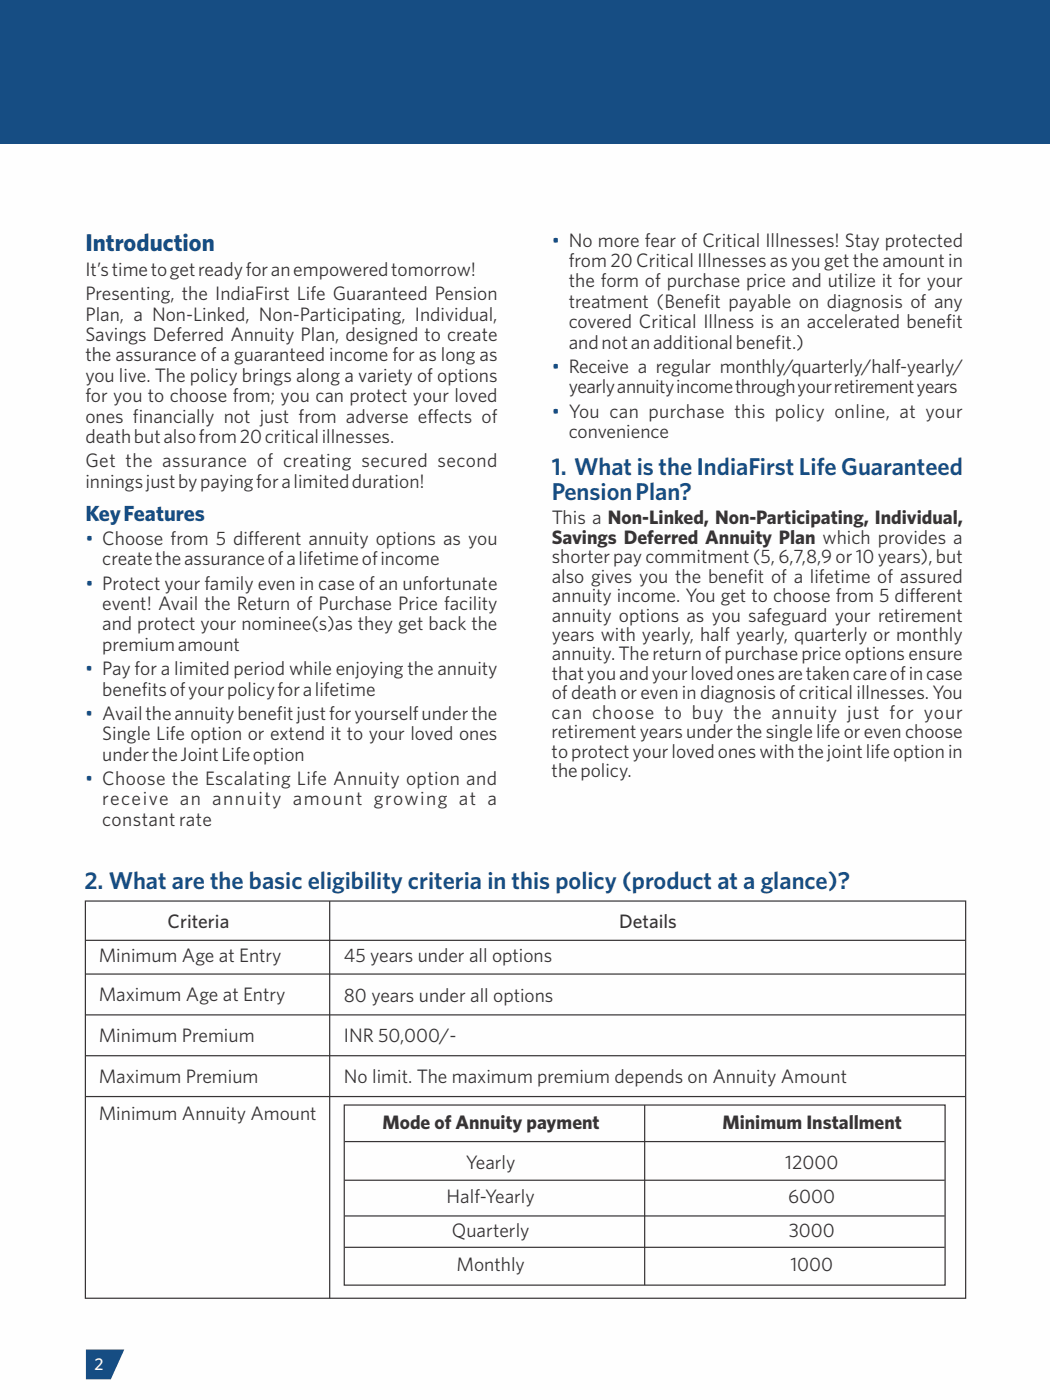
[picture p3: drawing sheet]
<svg xmlns="http://www.w3.org/2000/svg" width="152mm" height="203mm" viewBox="0 0 152 203" stroke-linecap="round" stroke-linejoin="round" font-family="sans-serif">
<defs><g id="words">
<g font-size="3.5" fill="#164d83">
<text x="12.4" y="36.5">Introduction</text>
<text x="80.1" y="68.9">1. What is the IndiaFirst Life Guaranteed</text>
<text x="80.1" y="72.6">PensionPlan?</text>
<text x="12.2" y="129">2. What are the basic eligibility criteria in this policy (product at a glance)?</text>
</g>
<text font-size="3.2" fill="#164d83" x="12.4" y="75.6">KeyFeatures</text>
<g font-size="2.8" fill="#164d83">
<text x="80.1" y="35.8">• No more fear of Critical Illnesses! Stay protected</text>
<text x="80.1" y="54.1">• Receive a regular monthly/quarterly/half-yearly/</text>
<text x="80.1" y="60.6">• You can purchase this policy online, at your</text>
<text x="12.4" y="79.1">• Choose from 5 different annuity options as you</text>
<text x="12.4" y="85.6">• Protect your family even in case of an unfortunate</text>
<text x="12.4" y="98">• Pay for a limited period while enjoying the annuity</text>
<text x="12.4" y="104.5">• Availtheannuitybenefitjustforyourselfunderthe</text>
<text x="12.4" y="113.9">• Choose the Escalating Life Annuity option and</text>
</g>
<g font-size="2.8" fill="#373435">
<text x="12.4" y="40">It’stimetogetreadyforanempoweredtomorrow!</text>
<text x="82.6" y="41.7">the form of purchase price and utilize it for your</text>
<text x="82.6" y="38.7">from 20 Critical Illnessesas you get the amount in</text>
<text x="12.4" y="46.5">Plan, a Non-Linked, Non-Participating, Individual,</text>
<text x="12.4" y="43.6">Presenting, the IndiaFirst Life Guaranteed Pension</text>
<text x="82.6" y="47.6">covered Critical Illness is an accelerated benefit</text>
<text x="82.6" y="44.7">treatment (Benefit payable on diagnosis of any</text>
<text x="12.4" y="52.4">the assurance of a guaranteed income for as long as</text>
<text x="12.4" y="49.5">Savings Deferred Annuity Plan, designed to create</text>
<text x="82.6" y="50.6">andnotanadditionalbenefit.)</text>
<text x="12.4" y="58.4">for you to choose from; you can protect your loved</text>
<text x="12.4" y="55.4">you live. The policy brings along a variety of options</text>
<text x="82.5" y="57.1">yearlyannuityincomethroughyourretirementyears</text>
<text x="12.4" y="64.3">deathbutalsofrom20criticalillnesses.</text>
<text x="12.4" y="61.3">ones financially not just from adverse effects of</text>
<text x="82.5" y="63.6">convenience</text>
<text x="12.4" y="70.8">inningsjustbypayingforalimitedduration!</text>
<text x="12.4" y="67.8">Get the assurance of creating secured second</text>
<text x="80.1" y="76.1">This a Non-Linked, Non-Participating, Individual,</text>
<text x="14.9" y="82">createtheassuranceofalifetimeofincome</text>
<text x="80.1" y="81.8">shorterpaycommitment(5,6,7,8,9or10 years),but</text>
<text x="80.1" y="78.9">Savings Deferred Annuity Plan which provides a</text>
<text x="14.9" y="88.5">event! Avail the Return of Purchase Price facility</text>
<text x="80.1" y="87.4">annuity income. You get to choose from 5 different</text>
<text x="80.1" y="84.6">also gives you the benefit of a lifetime of assured</text>
<text x="14.8" y="94.5">premiumamount</text>
<text x="14.8" y="91.5">and protect your nominee(s)as they get back the</text>
<text x="80.1" y="95.9">annuity. The return of purchase price options ensure</text>
<text x="80.1" y="93">years with yearly, half yearly, quarterly or monthly</text>
<text x="80.1" y="90.2">annuity options as you safeguard your retirement</text>
<text x="14.8" y="101">benefitsofyourpolicyforalifetime</text>
<text x="80.1" y="101.5">of death or even in diagnosis of critical illnesses. You</text>
<text x="80.1" y="98.7">thatyouandyourlovedonesaretakencareofincase</text>
<text x="14.8" y="107.4">Single Life option or extend it to your loved ones</text>
<text x="80.1" y="107.2">retirementyearsunderthesinglelifeorevenchoose</text>
<text x="80.1" y="104.3">can choose to buy the annuity just for your</text>
<text x="14.8" y="110.4">undertheJointLifeoption</text>
<text x="80.1" y="112.8">thepolicy.</text>
<text x="80.1" y="110">toprotectyourlovedoneswiththejointlifeoptionin</text>
<text x="14.8" y="119.9">constant rate</text>
<text x="14.8" y="116.9">receive an annuity amount growing at a</text>
<text x="24.3" y="134.7">Criteria</text>
<text x="89.9" y="134.7">Details</text>
<text x="14.3" y="139.6">Minimum Age at Entry</text>
<text x="49.9" y="139.7">45 years under all options</text>
<text x="14.3" y="145.3">Maximum Age at Entry</text>
<text x="49.9" y="145.4">80 years under all options</text>
<text x="14.3" y="151.2">Minimum Premium</text>
<text x="49.9" y="151.3">INR 50,000/-</text>
<text x="14.3" y="157.2">Maximum Premium</text>
<text x="49.9" y="157.2">No limit. The maximum premium depends on Annuity Amount</text>
<text x="14.3" y="162.6">Minimum Annuity Amount</text>
<text x="55.5" y="163.9">Mode of Annuity payment</text>
<text x="104.8" y="163.9">Minimum Installment</text>
<text x="67.6" y="169.7">Yearly</text>
<text x="114" y="169.7">12000</text>
<text x="64.8" y="174.6">Half-Yearly</text>
<text x="65.6" y="179.6">Quarterly</text>
<text x="114.4" y="174.6">6000</text>
<text x="114.5" y="179.6">3000</text>
<text x="66.3" y="184.5">Monthly</text>
<text x="114.7" y="184.5">1000</text>
</g>
<text font-size="2.5" fill="#fefefe" x="13.7" y="198.9">2</text>
</g></defs>
<path d="M0 0h152.4v203.2h-152.4z" fill-rule="evenodd" fill="#fefefe"/>
<g fill="#164d83">
<path d="M-.1 -.1h152.5v21.1h-152.5z" fill-rule="evenodd"/>
<path d="M12.5 195.9h5.5l-1.9 4.3h-3.6z" fill-rule="evenodd"/>
</g>
<g fill="none" stroke="#373435" stroke-width=".18">
<path d="M12.4 130.8h127.8v57.6h-127.8zM12.5 136.5h127.6M47.9 130.8v57.6M12.4 141.4h127.7M12.4 147.3h127.7M12.4 153.2h127.7M12.4 159.2h127.7M50 160.4h87.2v26.1h-87.2zM50 165.7h87.1M50 171.3h87.1M50 176.5h87.1M93.6 160.4v26.1"/>
<path d="M50 181h87.1"/>
</g>
<use href="#words"/>
</svg>
